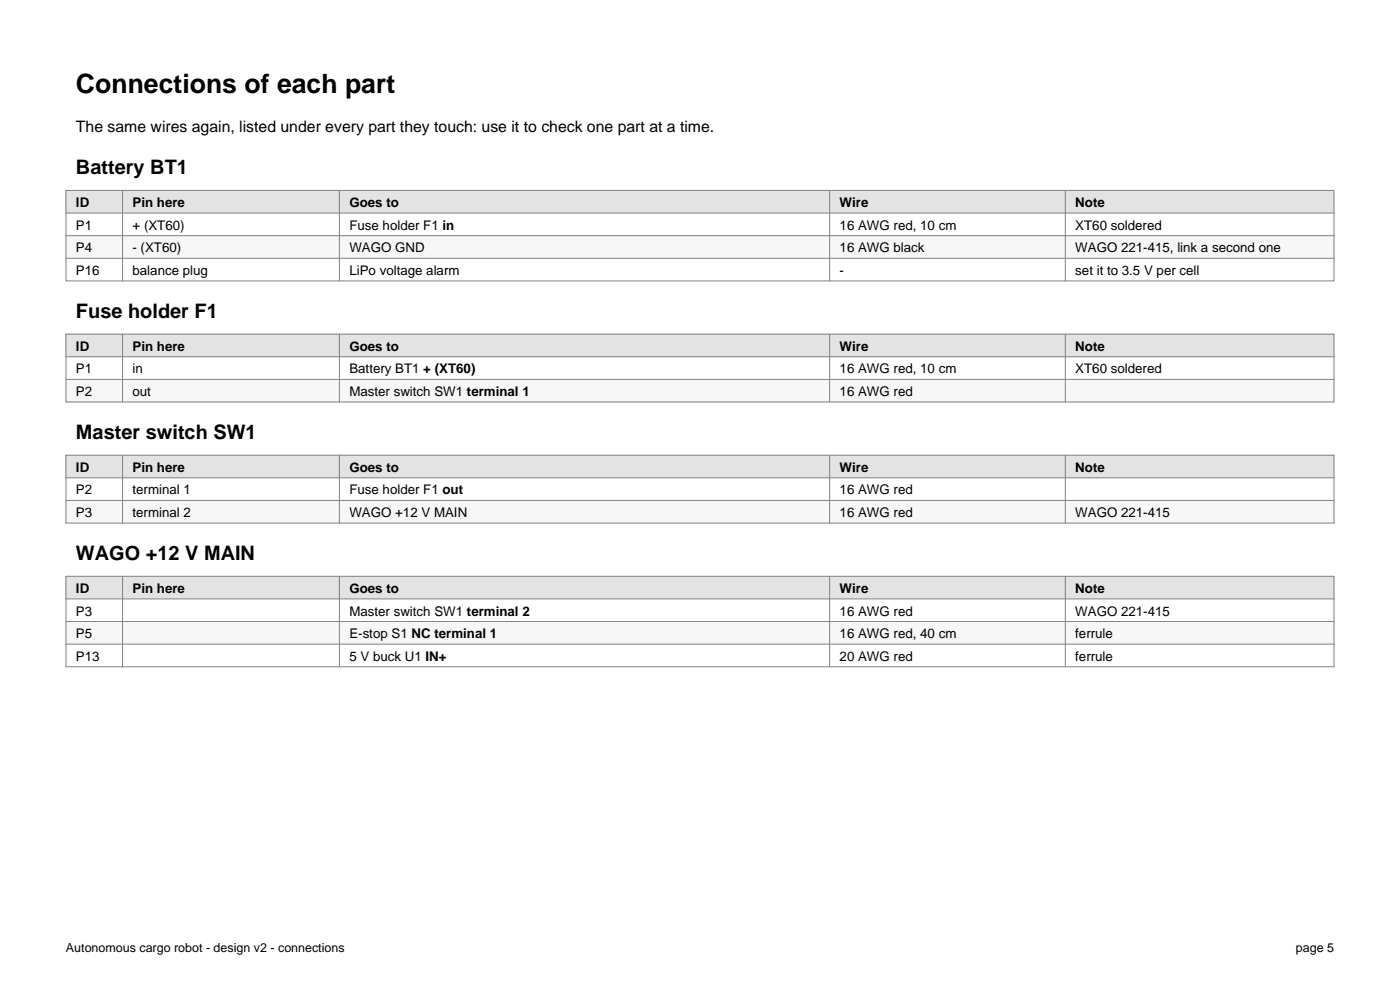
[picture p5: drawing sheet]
<svg xmlns="http://www.w3.org/2000/svg" width="297mm" height="210mm" viewBox="0 0 297 210" stroke-linecap="round" stroke-linejoin="round" font-family="sans-serif">
<defs><g id="words">
<text font-size="5.6" x="16.1" y="19.8">Connections of each part</text>
<g font-size="4.2">
<text x="16.1" y="36.9">Battery BT1</text>
<text x="16.1" y="67.4">Fuse holder F1</text>
<text x="16.1" y="93">Master switch SW1</text>
<text x="16.1" y="118.7">WAGO +12 V MAIN</text>
</g>
<text font-size="3.4" x="16.1" y="28.1">The same wires again, listed under every part they touch: use it to check one part at a time.</text>
<g font-size="2.8">
<text x="16.1" y="43.9">ID</text>
<text x="28.1" y="43.9">Pin here</text>
<text x="74.1" y="43.9">Goes to</text>
<text x="178.1" y="43.9">Wire</text>
<text x="228.1" y="43.9">Note</text>
<text x="16.1" y="48.7">P1</text>
<text x="16.1" y="53.5">P4</text>
<text x="28.1" y="48.7">+ (XT60)</text>
<text x="28.1" y="53.5">- (XT60)</text>
<text x="74.1" y="48.7">Fuse holder F1 in</text>
<text x="74.1" y="53.5">WAGO GND</text>
<text x="178.1" y="48.7">16 AWG red, 10 cm</text>
<text x="178.1" y="53.5">16 AWG black</text>
<text x="228.1" y="48.7">XT60 soldered</text>
<text x="228.1" y="53.5">WAGO 221-415, link a second one</text>
<text x="16.1" y="58.3">P16</text>
<text x="28.1" y="58.3">balance plug</text>
<text x="74.1" y="58.3">LiPo voltage alarm</text>
<text x="178.1" y="58.3">-</text>
<text x="228.1" y="58.3">set it to 3.5 V per cell</text>
<text x="16.1" y="74.4">ID</text>
<text x="28.1" y="74.4">Pin here</text>
<text x="74.1" y="74.4">Goes to</text>
<text x="178.1" y="74.4">Wire</text>
<text x="228.1" y="74.4">Note</text>
<text x="16.1" y="79.2">P1</text>
<text x="28.1" y="79.2">in</text>
<text x="74.1" y="79.2">Battery BT1 + (XT60)</text>
<text x="178.1" y="79.2">16 AWG red, 10 cm</text>
<text x="228.1" y="79.2">XT60 soldered</text>
<text x="16.1" y="84">P2</text>
<text x="28.1" y="84">out</text>
<text x="74.1" y="84">Master switch SW1 terminal 1</text>
<text x="178.1" y="84">16 AWG red</text>
<text x="16.1" y="100.1">ID</text>
<text x="28.1" y="100.1">Pin here</text>
<text x="74.1" y="100.1">Goes to</text>
<text x="178.1" y="100.1">Wire</text>
<text x="228.1" y="100.1">Note</text>
<text x="16.1" y="104.9">P2</text>
<text x="28.1" y="104.9">terminal 1</text>
<text x="74.1" y="104.9">Fuse holder F1 out</text>
<text x="178.1" y="104.9">16 AWG red</text>
<text x="16.1" y="109.7">P3</text>
<text x="28.1" y="109.7">terminal 2</text>
<text x="74.1" y="109.7">WAGO +12 V MAIN</text>
<text x="178.1" y="109.7">16 AWG red</text>
<text x="228.1" y="109.7">WAGO 221-415</text>
<text x="16.1" y="125.8">ID</text>
<text x="28.1" y="125.8">Pin here</text>
<text x="74.1" y="125.8">Goes to</text>
<text x="178.1" y="125.8">Wire</text>
<text x="228.1" y="125.8">Note</text>
<text x="16.1" y="130.6">P3</text>
<text x="74.1" y="130.6">Master switch SW1 terminal 2</text>
<text x="178.1" y="130.6">16 AWG red</text>
<text x="228.1" y="130.6">WAGO 221-415</text>
<text x="16.1" y="135.4">P5</text>
<text x="74.1" y="135.4">E-stop S1 NC terminal 1</text>
<text x="178.1" y="135.4">16 AWG red, 40 cm</text>
<text x="228.1" y="135.4">ferrule</text>
<text x="16.1" y="140.2">P13</text>
<text x="74.1" y="140.2">5 V buck U1 IN+</text>
<text x="178.1" y="140.2">20 AWG red</text>
<text x="228.1" y="140.2">ferrule</text>
</g>
<g font-size="2.6">
<text x="14" y="202">Autonomous cargo robot - design v2 - connections</text>
<text x="274.9" y="202">page 5</text>
</g>
</g></defs>
<path d="M14 40.4h269v4.8h-269z" fill-rule="evenodd" fill="#dde4ee"/>
<path d="M14 50h269v4.8h-269z" fill-rule="evenodd" fill="#f5f7fa"/>
<path d="M14 40.4h269v19.2h-269zM14 45.2h269M14 50h269M14 54.8h269M26 40.4v19.2M72 40.4v19.2M176 40.4v19.2M226 40.4v19.2" fill="none" stroke="#808080" stroke-width=".21"/>
<path d="M14 70.9h269v4.8h-269z" fill-rule="evenodd" fill="#dde4ee"/>
<path d="M14 80.5h269v4.8h-269z" fill-rule="evenodd" fill="#f5f7fa"/>
<path d="M14 70.9h269v14.4h-269zM14 75.7h269M26 70.9v14.4M72 70.9v14.4M176 70.9v14.4M226 70.9v14.4M14 80.5h269" fill="none" stroke="#808080" stroke-width=".21"/>
<path d="M14 96.6h269v4.8h-269z" fill-rule="evenodd" fill="#dde4ee"/>
<path d="M14 106.2h269v4.8h-269z" fill-rule="evenodd" fill="#f5f7fa"/>
<path d="M14 96.6h269v14.4h-269zM26 96.6v14.4M72 96.6v14.4M176 96.6v14.4M226 96.6v14.4M14 101.4h269M14 106.2h269" fill="none" stroke="#808080" stroke-width=".21"/>
<path d="M14 122.2h269v4.8h-269z" fill-rule="evenodd" fill="#dde4ee"/>
<path d="M14 131.8h269v4.8h-269z" fill-rule="evenodd" fill="#f5f7fa"/>
<path d="M14 122.2h269v19.2h-269zM14 127h269M14 131.8h269M14 136.6h269M26 122.2v19.2M72 122.2v19.2M176 122.2v19.2M226 122.2v19.2" fill="none" stroke="#808080" stroke-width=".21"/>
<use href="#words"/>
</svg>
